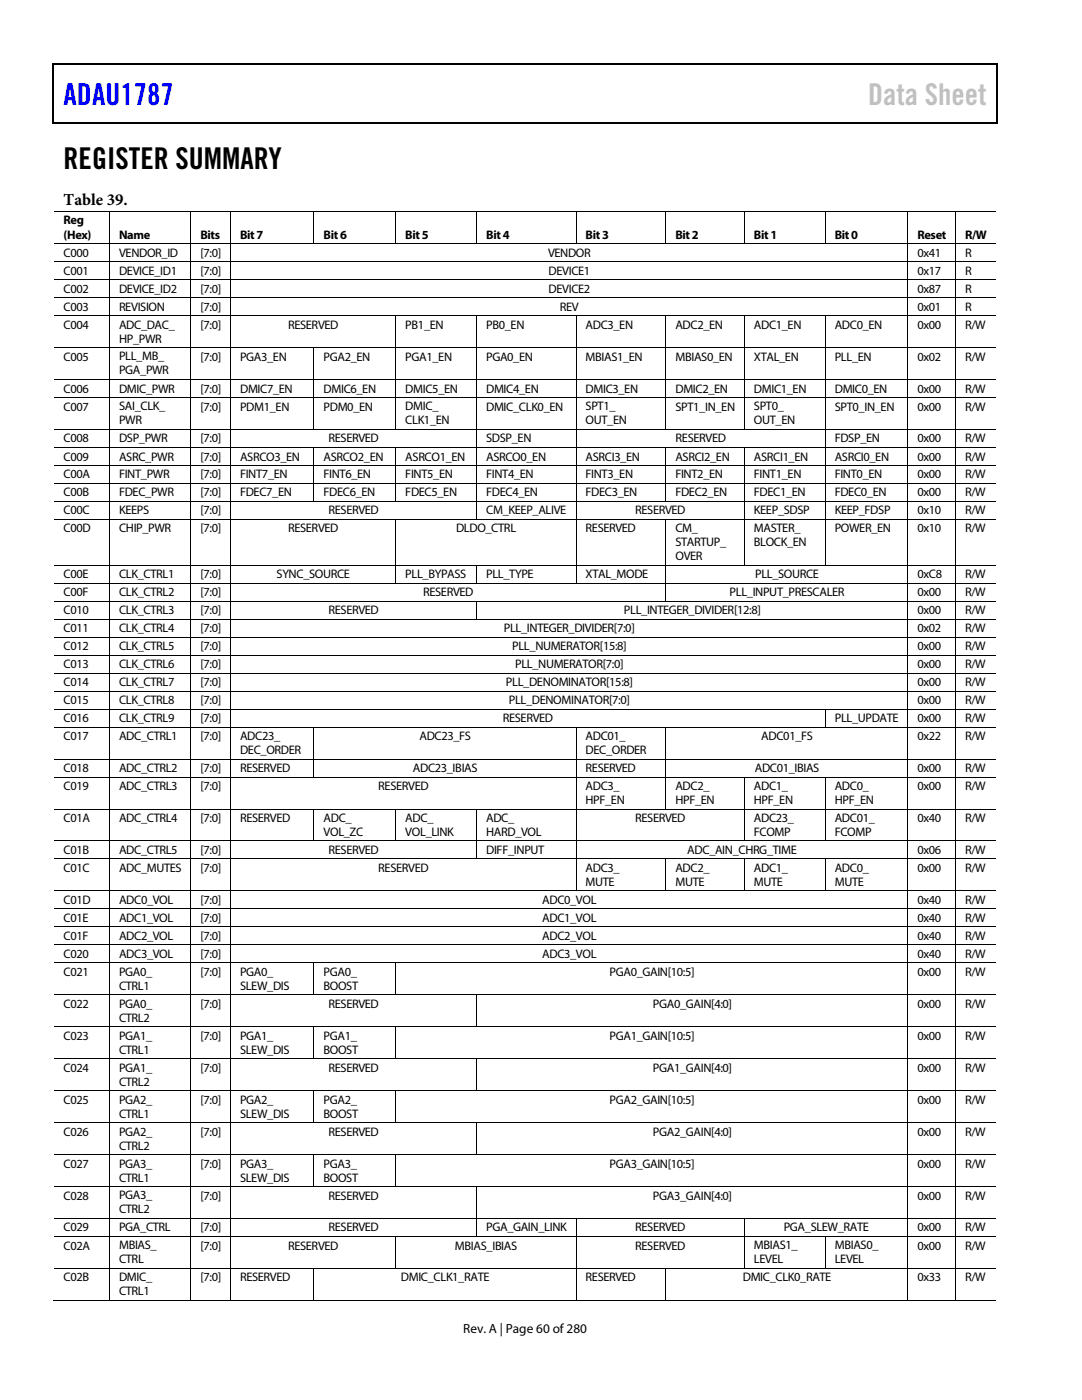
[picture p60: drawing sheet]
<svg xmlns="http://www.w3.org/2000/svg" width="216mm" height="279mm" viewBox="0 0 216 279" stroke-linecap="round" stroke-linejoin="round" font-family="sans-serif">
<defs><g id="words">
<text font-size="6" fill="#00f" x="12.7" y="21">ADAU1787</text>
<text font-size="6" fill="#c0c0c0" x="173.2" y="21">Data Sheet</text>
<text font-size="6" x="12.7" y="33.6">REGISTER SUMMARY</text>
<text font-size="3.3" x="12.7" y="40.9">Table 39.</text>
<text font-size="2.6" x="92.4" y="266">Rev. A | Page 60 of 280</text>
<g font-size="2.5">
<text x="12.7" y="44.8">Reg</text>
<text x="12.7" y="47.6">(Hex)</text>
<text x="23.7" y="47.6">Name</text>
<text x="40" y="47.6">Bits</text>
<text x="47.9" y="47.6">Bit 7</text>
<text x="64.6" y="47.6">Bit 6</text>
<text x="80.9" y="47.6">Bit 5</text>
<text x="97" y="47.6">Bit 4</text>
<text x="116.8" y="47.6">Bit 3</text>
<text x="134.8" y="47.6">Bit 2</text>
<text x="150.4" y="47.6">Bit 1</text>
<text x="166.6" y="47.6">Bit 0</text>
<text x="183.1" y="47.6">Reset</text>
<text x="192.6" y="47.6">R/W</text>
<text x="12.7" y="51.2">C000</text>
<text x="23.7" y="51.2">VENDOR_ID</text>
<text x="40" y="51.2">[7:0]</text>
<text x="109.3" y="51.2">VENDOR</text>
<text x="183.1" y="51.2">0x41</text>
<text x="192.6" y="51.2">R</text>
<text x="12.7" y="54.8">C001</text>
<text x="12.7" y="58.4">C002</text>
<text x="23.7" y="54.8">DEVICE_ID1</text>
<text x="23.7" y="58.4">DEVICE_ID2</text>
<text x="40" y="54.8">[7:0]</text>
<text x="40" y="58.4">[7:0]</text>
<text x="109.5" y="54.8">DEVICE1</text>
<text x="109.5" y="58.4">DEVICE2</text>
<text x="183.1" y="54.8">0x17</text>
<text x="183.1" y="58.4">0x87</text>
<text x="192.6" y="54.8">R</text>
<text x="192.6" y="58.4">R</text>
<text x="12.7" y="62">C003</text>
<text x="12.7" y="65.6">C004</text>
<text x="23.7" y="62">REVISION</text>
<text x="23.7" y="65.6">ADC_DAC_</text>
<text x="40" y="62">[7:0]</text>
<text x="40" y="65.6">[7:0]</text>
<text x="57.5" y="65.6">RESERVED</text>
<text x="80.9" y="65.6">PB1_EN</text>
<text x="97" y="65.6">PB0_EN</text>
<text x="111.7" y="62">REV</text>
<text x="116.8" y="65.6">ADC3_EN</text>
<text x="134.8" y="65.6">ADC2_EN</text>
<text x="150.4" y="65.6">ADC1_EN</text>
<text x="166.6" y="65.6">ADC0_EN</text>
<text x="183.1" y="62">0x01</text>
<text x="183.1" y="65.6">0x00</text>
<text x="192.6" y="62">R</text>
<text x="192.6" y="65.6">R/W</text>
<text x="12.7" y="72">C005</text>
<text x="23.7" y="68.4">HP_PWR</text>
<text x="23.7" y="71.9">PLL_MB_</text>
<text x="40" y="72">[7:0]</text>
<text x="47.9" y="72">PGA3_EN</text>
<text x="64.6" y="72">PGA2_EN</text>
<text x="80.9" y="72">PGA1_EN</text>
<text x="97" y="72">PGA0_EN</text>
<text x="116.8" y="72">MBIAS1_EN</text>
<text x="134.8" y="72">MBIAS0_EN</text>
<text x="150.4" y="72">XTAL_EN</text>
<text x="166.6" y="72">PLL_EN</text>
<text x="183.1" y="72">0x02</text>
<text x="192.6" y="72">R/W</text>
<text x="23.7" y="74.7">PGA_PWR</text>
<text x="12.7" y="78.3">C006</text>
<text x="12.7" y="81.9">C007</text>
<text x="23.7" y="78.3">DMIC_PWR</text>
<text x="23.7" y="81.9">SAI_CLK_</text>
<text x="40" y="78.3">[7:0]</text>
<text x="40" y="81.9">[7:0]</text>
<text x="47.9" y="78.3">DMIC7_EN</text>
<text x="47.9" y="81.9">PDM1_EN</text>
<text x="64.6" y="78.3">DMIC6_EN</text>
<text x="64.6" y="81.9">PDM0_EN</text>
<text x="80.9" y="78.3">DMIC5_EN</text>
<text x="80.9" y="81.9">DMIC_</text>
<text x="97" y="78.3">DMIC4_EN</text>
<text x="97" y="81.9">DMIC_CLK0_EN</text>
<text x="116.8" y="78.3">DMIC3_EN</text>
<text x="116.8" y="81.9">SPT1_</text>
<text x="134.8" y="81.9">SPT1_IN_EN</text>
<text x="134.8" y="78.3">DMIC2_EN</text>
<text x="150.4" y="78.3">DMIC1_EN</text>
<text x="150.4" y="81.9">SPT0_</text>
<text x="166.6" y="78.3">DMIC0_EN</text>
<text x="166.6" y="81.9">SPT0_IN_EN</text>
<text x="183.1" y="78.3">0x00</text>
<text x="183.1" y="81.9">0x00</text>
<text x="192.6" y="78.3">R/W</text>
<text x="192.6" y="81.9">R/W</text>
<text x="12.7" y="88.3">C008</text>
<text x="23.7" y="84.7">PWR</text>
<text x="23.7" y="88.3">DSP_PWR</text>
<text x="40" y="88.3">[7:0]</text>
<text x="65.6" y="88.3">RESERVED</text>
<text x="80.9" y="84.7">CLK1_EN</text>
<text x="97" y="88.3">SDSP_EN</text>
<text x="116.8" y="84.7">OUT_EN</text>
<text x="134.8" y="88.3">RESERVED</text>
<text x="150.4" y="84.7">OUT_EN</text>
<text x="166.6" y="88.3">FDSP_EN</text>
<text x="183.1" y="88.3">0x00</text>
<text x="192.6" y="88.3">R/W</text>
<text x="12.7" y="91.9">C009</text>
<text x="12.7" y="95.5">C00A</text>
<text x="23.7" y="91.9">ASRC_PWR</text>
<text x="23.7" y="95.5">FINT_PWR</text>
<text x="40" y="91.9">[7:0]</text>
<text x="40" y="95.5">[7:0]</text>
<text x="47.9" y="91.9">ASRCO3_EN</text>
<text x="47.9" y="95.5">FINT7_EN</text>
<text x="64.6" y="91.9">ASRCO2_EN</text>
<text x="64.6" y="95.5">FINT6_EN</text>
<text x="80.9" y="91.9">ASRCO1_EN</text>
<text x="80.9" y="95.5">FINT5_EN</text>
<text x="97" y="95.5">FINT4_EN</text>
<text x="97" y="91.9">ASRCO0_EN</text>
<text x="116.8" y="91.9">ASRCI3_EN</text>
<text x="116.8" y="95.5">FINT3_EN</text>
<text x="134.8" y="91.9">ASRCI2_EN</text>
<text x="134.8" y="95.5">FINT2_EN</text>
<text x="150.4" y="91.9">ASRCI1_EN</text>
<text x="150.4" y="95.5">FINT1_EN</text>
<text x="166.6" y="91.9">ASRCI0_EN</text>
<text x="166.6" y="95.5">FINT0_EN</text>
<text x="183.1" y="91.9">0x00</text>
<text x="183.1" y="95.5">0x00</text>
<text x="192.6" y="91.9">R/W</text>
<text x="192.6" y="95.5">R/W</text>
<text x="12.7" y="99.1">C00B</text>
<text x="23.7" y="99.1">FDEC_PWR</text>
<text x="40" y="99.1">[7:0]</text>
<text x="47.9" y="99.1">FDEC7_EN</text>
<text x="64.6" y="99.1">FDEC6_EN</text>
<text x="80.9" y="99.1">FDEC5_EN</text>
<text x="97" y="99.1">FDEC4_EN</text>
<text x="116.8" y="99.1">FDEC3_EN</text>
<text x="134.8" y="99.1">FDEC2_EN</text>
<text x="150.4" y="99.1">FDEC1_EN</text>
<text x="166.6" y="99.1">FDEC0_EN</text>
<text x="183.1" y="99.1">0x00</text>
<text x="192.6" y="99.1">R/W</text>
<text x="12.7" y="102.7">C00C</text>
<text x="12.7" y="106.2">C00D</text>
<text x="23.7" y="102.7">KEEPS</text>
<text x="23.7" y="106.2">CHIP_PWR</text>
<text x="40" y="102.7">[7:0]</text>
<text x="40" y="106.2">[7:0]</text>
<text x="57.5" y="106.2">RESERVED</text>
<text x="65.6" y="102.7">RESERVED</text>
<text x="91" y="106.2">DLDO_CTRL</text>
<text x="97" y="102.7">CM_KEEP_ALIVE</text>
<text x="116.8" y="106.2">RESERVED</text>
<text x="126.7" y="102.7">RESERVED</text>
<text x="134.8" y="106.2">CM_</text>
<text x="150.4" y="106.2">MASTER_</text>
<text x="150.4" y="102.7">KEEP_SDSP</text>
<text x="166.6" y="102.7">KEEP_FDSP</text>
<text x="166.6" y="106.2">POWER_EN</text>
<text x="183.1" y="102.7">0x10</text>
<text x="183.1" y="106.2">0x10</text>
<text x="192.6" y="102.7">R/W</text>
<text x="192.6" y="106.2">R/W</text>
<text x="134.8" y="109">STARTUP_</text>
<text x="134.8" y="111.8">OVER</text>
<text x="150.4" y="109">BLOCK_EN</text>
<text x="12.7" y="115.4">C00E</text>
<text x="12.7" y="119">C00F</text>
<text x="23.7" y="115.4">CLK_CTRL1</text>
<text x="23.7" y="119">CLK_CTRL2</text>
<text x="40" y="115.4">[7:0]</text>
<text x="40" y="119">[7:0]</text>
<text x="55.2" y="115.4">SYNC_SOURCE</text>
<text x="80.9" y="115.4">PLL_BYPASS</text>
<text x="84.4" y="119">RESERVED</text>
<text x="97" y="115.4">PLL_TYPE</text>
<text x="116.8" y="115.4">XTAL_MODE</text>
<text x="145.6" y="119">PLL_INPUT_PRESCALER</text>
<text x="150.7" y="115.4">PLL_SOURCE</text>
<text x="183.1" y="115.4">0xC8</text>
<text x="183.1" y="119">0x00</text>
<text x="192.6" y="115.4">R/W</text>
<text x="192.6" y="119">R/W</text>
<text x="12.7" y="122.6">C010</text>
<text x="23.7" y="122.6">CLK_CTRL3</text>
<text x="40" y="122.6">[7:0]</text>
<text x="65.6" y="122.6">RESERVED</text>
<text x="124.5" y="122.6">PLL_INTEGER_DIVIDER[12:8]</text>
<text x="183.1" y="122.6">0x00</text>
<text x="192.6" y="122.6">R/W</text>
<text x="12.7" y="126.2">C011</text>
<text x="12.7" y="129.8">C012</text>
<text x="23.7" y="126.2">CLK_CTRL4</text>
<text x="23.7" y="129.8">CLK_CTRL5</text>
<text x="40" y="126.2">[7:0]</text>
<text x="40" y="129.8">[7:0]</text>
<text x="100.5" y="126.2">PLL_INTEGER_DIVIDER[7:0]</text>
<text x="102.2" y="129.8">PLL_NUMERATOR[15:8]</text>
<text x="183.1" y="129.8">0x00</text>
<text x="183.1" y="126.2">0x02</text>
<text x="192.6" y="129.8">R/W</text>
<text x="192.6" y="126.2">R/W</text>
<text x="12.7" y="133.3">C013</text>
<text x="12.7" y="136.9">C014</text>
<text x="23.7" y="133.3">CLK_CTRL6</text>
<text x="23.7" y="136.9">CLK_CTRL7</text>
<text x="40" y="133.3">[7:0]</text>
<text x="40" y="136.9">[7:0]</text>
<text x="100.9" y="136.9">PLL_DENOMINATOR[15:8]</text>
<text x="102.8" y="133.3">PLL_NUMERATOR[7:0]</text>
<text x="183.1" y="136.9">0x00</text>
<text x="183.1" y="133.3">0x00</text>
<text x="192.6" y="136.9">R/W</text>
<text x="192.6" y="133.3">R/W</text>
<text x="12.7" y="140.5">C015</text>
<text x="23.7" y="140.5">CLK_CTRL8</text>
<text x="40" y="140.5">[7:0]</text>
<text x="101.5" y="140.5">PLL_DENOMINATOR[7:0]</text>
<text x="183.1" y="140.5">0x00</text>
<text x="192.6" y="140.5">R/W</text>
<text x="12.7" y="144.1">C016</text>
<text x="12.7" y="147.7">C017</text>
<text x="23.7" y="144.1">CLK_CTRL9</text>
<text x="23.7" y="147.7">ADC_CTRL1</text>
<text x="40" y="144.1">[7:0]</text>
<text x="40" y="147.7">[7:0]</text>
<text x="47.9" y="147.7">ADC23_</text>
<text x="83.7" y="147.7">ADC23_FS</text>
<text x="100.3" y="144.1">RESERVED</text>
<text x="116.8" y="147.7">ADC01_</text>
<text x="151.9" y="147.7">ADC01_FS</text>
<text x="166.6" y="144.1">PLL_UPDATE</text>
<text x="183.1" y="147.7">0x22</text>
<text x="183.1" y="144.1">0x00</text>
<text x="192.6" y="147.7">R/W</text>
<text x="192.6" y="144.1">R/W</text>
<text x="12.7" y="154.1">C018</text>
<text x="23.7" y="154.1">ADC_CTRL2</text>
<text x="40" y="154.1">[7:0]</text>
<text x="47.9" y="150.5">DEC_ORDER</text>
<text x="47.9" y="154.1">RESERVED</text>
<text x="82.4" y="154.1">ADC23_IBIAS</text>
<text x="116.8" y="150.5">DEC_ORDER</text>
<text x="116.8" y="154.1">RESERVED</text>
<text x="150.6" y="154.1">ADC01_IBIAS</text>
<text x="183.1" y="154.1">0x00</text>
<text x="192.6" y="154.1">R/W</text>
<text x="12.7" y="157.7">C019</text>
<text x="23.7" y="157.7">ADC_CTRL3</text>
<text x="40" y="157.7">[7:0]</text>
<text x="75.5" y="157.7">RESERVED</text>
<text x="116.8" y="157.6">ADC3_</text>
<text x="116.8" y="160.4">HPF_EN</text>
<text x="134.8" y="157.6">ADC2_</text>
<text x="134.8" y="160.4">HPF_EN</text>
<text x="150.4" y="157.6">ADC1_</text>
<text x="150.4" y="160.4">HPF_EN</text>
<text x="166.6" y="157.6">ADC0_</text>
<text x="166.6" y="160.4">HPF_EN</text>
<text x="183.1" y="157.7">0x00</text>
<text x="192.6" y="157.7">R/W</text>
<text x="12.7" y="164">C01A</text>
<text x="23.7" y="164">ADC_CTRL4</text>
<text x="40" y="164">[7:0]</text>
<text x="47.9" y="164">RESERVED</text>
<text x="64.6" y="164">ADC_</text>
<text x="64.6" y="166.8">VOL_ZC</text>
<text x="80.9" y="164">ADC_</text>
<text x="80.9" y="166.8">VOL_LINK</text>
<text x="97" y="164">ADC_</text>
<text x="97" y="166.8">HARD_VOL</text>
<text x="126.7" y="164">RESERVED</text>
<text x="150.4" y="164">ADC23_</text>
<text x="150.4" y="166.8">FCOMP</text>
<text x="166.6" y="164">ADC01_</text>
<text x="166.6" y="166.8">FCOMP</text>
<text x="183.1" y="164">0x40</text>
<text x="192.6" y="164">R/W</text>
<text x="12.7" y="170.4">C01B</text>
<text x="23.7" y="170.4">ADC_CTRL5</text>
<text x="40" y="170.4">[7:0]</text>
<text x="65.6" y="170.4">RESERVED</text>
<text x="97" y="170.4">DIFF_INPUT</text>
<text x="116.8" y="174">ADC3_</text>
<text x="134.8" y="174">ADC2_</text>
<text x="137.1" y="170.4">ADC_AIN_CHRG_TIME</text>
<text x="150.4" y="174">ADC1_</text>
<text x="166.6" y="174">ADC0_</text>
<text x="183.1" y="170.4">0x06</text>
<text x="192.6" y="170.4">R/W</text>
<text x="12.7" y="174">C01C</text>
<text x="23.7" y="174">ADC_MUTES</text>
<text x="40" y="174">[7:0]</text>
<text x="75.5" y="174">RESERVED</text>
<text x="116.8" y="176.8">MUTE</text>
<text x="134.8" y="176.8">MUTE</text>
<text x="150.4" y="176.8">MUTE</text>
<text x="166.6" y="176.8">MUTE</text>
<text x="183.1" y="174">0x00</text>
<text x="192.6" y="174">R/W</text>
<text x="12.7" y="180.4">C01D</text>
<text x="12.7" y="184">C01E</text>
<text x="23.7" y="180.4">ADC0_VOL</text>
<text x="23.7" y="184">ADC1_VOL</text>
<text x="40" y="180.4">[7:0]</text>
<text x="40" y="184">[7:0]</text>
<text x="108.2" y="180.4">ADC0_VOL</text>
<text x="108.2" y="184">ADC1_VOL</text>
<text x="183.1" y="180.4">0x40</text>
<text x="183.1" y="184">0x40</text>
<text x="192.6" y="180.4">R/W</text>
<text x="192.6" y="184">R/W</text>
<text x="12.7" y="187.6">C01F</text>
<text x="12.7" y="191.2">C020</text>
<text x="23.7" y="187.6">ADC2_VOL</text>
<text x="23.7" y="191.2">ADC3_VOL</text>
<text x="40" y="187.6">[7:0]</text>
<text x="40" y="191.2">[7:0]</text>
<text x="108.2" y="187.6">ADC2_VOL</text>
<text x="108.2" y="191.2">ADC3_VOL</text>
<text x="183.1" y="187.6">0x40</text>
<text x="183.1" y="191.2">0x40</text>
<text x="192.6" y="187.6">R/W</text>
<text x="192.6" y="191.2">R/W</text>
<text x="12.7" y="194.7">C021</text>
<text x="23.7" y="194.7">PGA0_</text>
<text x="23.7" y="197.5">CTRL1</text>
<text x="40" y="194.7">[7:0]</text>
<text x="47.9" y="194.7">PGA0_</text>
<text x="47.9" y="197.5">SLEW_DIS</text>
<text x="64.6" y="194.7">PGA0_</text>
<text x="64.6" y="197.5">BOOST</text>
<text x="121.6" y="194.7">PGA0_GAIN[10:5]</text>
<text x="183.1" y="194.7">0x00</text>
<text x="192.6" y="194.7">R/W</text>
<text x="12.7" y="201.1">C022</text>
<text x="23.7" y="201.1">PGA0_</text>
<text x="23.7" y="203.9">CTRL2</text>
<text x="40" y="201.1">[7:0]</text>
<text x="65.6" y="201.1">RESERVED</text>
<text x="130.3" y="201.1">PGA0_GAIN[4:0]</text>
<text x="183.1" y="201.1">0x00</text>
<text x="192.6" y="201.1">R/W</text>
<text x="12.7" y="207.5">C023</text>
<text x="23.7" y="207.5">PGA1_</text>
<text x="40" y="207.5">[7:0]</text>
<text x="47.9" y="207.5">PGA1_</text>
<text x="64.6" y="207.5">PGA1_</text>
<text x="121.6" y="207.5">PGA1_GAIN[10:5]</text>
<text x="183.1" y="207.5">0x00</text>
<text x="192.6" y="207.5">R/W</text>
<text x="12.7" y="213.9">C024</text>
<text x="23.7" y="210.3">CTRL1</text>
<text x="23.7" y="213.9">PGA1_</text>
<text x="40" y="213.9">[7:0]</text>
<text x="47.9" y="210.3">SLEW_DIS</text>
<text x="64.6" y="210.3">BOOST</text>
<text x="65.6" y="213.9">RESERVED</text>
<text x="130.3" y="213.9">PGA1_GAIN[4:0]</text>
<text x="183.1" y="213.9">0x00</text>
<text x="192.6" y="213.9">R/W</text>
<text x="12.7" y="220.3">C025</text>
<text x="23.7" y="216.7">CTRL2</text>
<text x="23.7" y="220.2">PGA2_</text>
<text x="40" y="220.3">[7:0]</text>
<text x="47.9" y="220.2">PGA2_</text>
<text x="64.6" y="220.2">PGA2_</text>
<text x="121.6" y="220.3">PGA2_GAIN[10:5]</text>
<text x="183.1" y="220.3">0x00</text>
<text x="192.6" y="220.3">R/W</text>
<text x="12.7" y="226.6">C026</text>
<text x="23.7" y="223">CTRL1</text>
<text x="23.7" y="226.6">PGA2_</text>
<text x="40" y="226.6">[7:0]</text>
<text x="47.9" y="223">SLEW_DIS</text>
<text x="64.6" y="223">BOOST</text>
<text x="65.6" y="226.6">RESERVED</text>
<text x="130.3" y="226.6">PGA2_GAIN[4:0]</text>
<text x="183.1" y="226.6">0x00</text>
<text x="192.6" y="226.6">R/W</text>
<text x="12.7" y="233">C027</text>
<text x="23.7" y="229.4">CTRL2</text>
<text x="23.7" y="233">PGA3_</text>
<text x="40" y="233">[7:0]</text>
<text x="47.9" y="233">PGA3_</text>
<text x="64.6" y="233">PGA3_</text>
<text x="121.6" y="233">PGA3_GAIN[10:5]</text>
<text x="183.1" y="233">0x00</text>
<text x="192.6" y="233">R/W</text>
<text x="12.7" y="239.4">C028</text>
<text x="23.7" y="235.8">CTRL1</text>
<text x="23.7" y="239.4">PGA3_</text>
<text x="40" y="239.4">[7:0]</text>
<text x="47.9" y="235.8">SLEW_DIS</text>
<text x="64.6" y="235.8">BOOST</text>
<text x="65.6" y="239.4">RESERVED</text>
<text x="130.3" y="239.4">PGA3_GAIN[4:0]</text>
<text x="183.1" y="239.4">0x00</text>
<text x="192.6" y="239.4">R/W</text>
<text x="12.7" y="245.8">C029</text>
<text x="23.7" y="242.2">CTRL2</text>
<text x="23.7" y="245.8">PGA_CTRL</text>
<text x="40" y="245.8">[7:0]</text>
<text x="65.6" y="245.8">RESERVED</text>
<text x="97" y="245.8">PGA_GAIN_LINK</text>
<text x="126.7" y="245.8">RESERVED</text>
<text x="156.4" y="245.8">PGA_SLEW_RATE</text>
<text x="183.1" y="245.8">0x00</text>
<text x="192.6" y="245.8">R/W</text>
<text x="12.7" y="249.4">C02A</text>
<text x="23.7" y="249.3">MBIAS_</text>
<text x="40" y="249.4">[7:0]</text>
<text x="57.5" y="249.4">RESERVED</text>
<text x="90.8" y="249.4">MBIAS_IBIAS</text>
<text x="126.7" y="249.4">RESERVED</text>
<text x="150.4" y="249.3">MBIAS1_</text>
<text x="166.6" y="249.3">MBIAS0_</text>
<text x="183.1" y="249.4">0x00</text>
<text x="192.6" y="249.4">R/W</text>
<text x="12.7" y="255.7">C02B</text>
<text x="23.7" y="252.1">CTRL</text>
<text x="23.7" y="255.7">DMIC_</text>
<text x="40" y="255.7">[7:0]</text>
<text x="47.9" y="255.7">RESERVED</text>
<text x="80" y="255.7">DMIC_CLK1_RATE</text>
<text x="116.8" y="255.7">RESERVED</text>
<text x="148.2" y="255.7">DMIC_CLK0_RATE</text>
<text x="150.4" y="252.1">LEVEL</text>
<text x="166.6" y="252.1">LEVEL</text>
<text x="183.1" y="255.7">0x33</text>
<text x="192.6" y="255.7">R/W</text>
<text x="23.7" y="258.5">CTRL1</text>
</g>
</g></defs>
<path d="M10.5 12.7h.3v1h-.3zM198.8 12.7h.2v1h-.2zM198.8 12.7h.2v.3h-.2zM198.8 24.4h.2v.3h-.2z" fill="#000"/>
<path d="M10.5 12.8h188.3M10.7 13.7v11M198.9 13.7v11M10.5 24.5h188.3" fill="none" stroke="#000" stroke-width=".25"/>
<g fill="none" stroke="#000" stroke-width=".2">
<path d="M10.8 42.2h188M10.8 48.6h188M10.8 52.2h188M10.8 55.8h188M10.8 59.4h188M21.8 42.2v6.4M21.8 48.7v3.5M21.8 52.3v3.5M21.8 55.9v3.5M21.8 59.5v3.4M38.1 42.2v6.4M38.1 48.7v3.5"/>
<path d="M38.1 52.3v3.5M38.1 55.9v3.5M38.1 59.5v3.4M46 42.2v6.4M46 48.7v3.5M46 52.3v3.5M46 55.9v3.5M46 59.5v3.4M62.7 42.2v6.4M79 42.2v6.4M95.1 42.2v6.4M114.9 42.2v6.4"/>
<path d="M132.9 42.2v6.4M148.5 42.2v6.4M164.7 42.2v6.4M181.2 42.2v6.4M181.2 48.7v3.5M181.2 52.3v3.5M181.2 55.9v3.5M181.2 59.5v3.4M190.7 42.2v6.4M190.7 48.7v3.5M190.7 52.3v3.5M190.7 55.9v3.5"/>
<path d="M190.7 59.5v3.4M10.8 63h188M10.8 69.4h188M10.8 75.8h188M10.8 79.4h188M21.8 63v6.3M21.8 69.4v6.3M21.8 75.8v3.5M21.8 79.4v6.3M38.1 63v6.3M38.1 69.4v6.3M38.1 75.8v3.5"/>
<path d="M38.1 79.4v6.3M46 63v6.3M46 69.4v6.3M46 75.8v3.5M46 79.4v6.3M62.7 69.4v6.3M62.7 75.8v3.5M62.7 79.4v6.3M79 63v6.3M79 69.4v6.3M79 75.8v3.5M79 79.4v6.3"/>
<path d="M95.1 63v6.3M95.1 69.4v6.3M95.1 75.8v3.5M95.1 79.4v6.3M114.9 63v6.3M114.9 69.4v6.3M114.9 75.8v3.5M114.9 79.4v6.3M132.9 63v6.3M132.9 69.4v6.3M132.9 75.8v3.5M132.9 79.4v6.3"/>
<path d="M148.5 63v6.3M148.5 69.4v6.3M148.5 75.8v3.5M148.5 79.4v6.3M164.7 63v6.3M164.7 69.4v6.3M164.7 75.8v3.5M164.7 79.4v6.3M181.2 63v6.3M181.2 69.4v6.3M181.2 75.8v3.5M181.2 79.4v6.3"/>
<path d="M190.7 63v6.3M190.7 69.4v6.3M190.7 75.8v3.5M190.7 79.4v6.3M10.8 85.7h188M10.8 89.3h188M10.8 92.9h188M10.8 96.5h188M21.8 85.8v3.5M21.8 89.3v3.6M21.8 92.9v3.5M21.8 96.5v3.5"/>
<path d="M38.1 85.8v3.5M38.1 89.3v3.6M38.1 92.9v3.5M38.1 96.5v3.5M46 85.8v3.5M46 89.3v3.6M46 92.9v3.5M46 96.5v3.5M62.7 89.3v3.6M62.7 92.9v3.5M62.7 96.5v3.5M79 89.3v3.6"/>
<path d="M79 92.9v3.5M79 96.5v3.5M95.1 85.8v3.5M95.1 89.3v3.6M95.1 92.9v3.5M95.1 96.5v3.5M114.9 85.8v3.5M114.9 89.3v3.6M114.9 92.9v3.5M114.9 96.5v3.5M132.9 89.3v3.6M132.9 92.9v3.5"/>
<path d="M132.9 96.5v3.5M148.5 89.3v3.6M148.5 92.9v3.5M148.5 96.5v3.5M164.7 85.8v3.5M164.7 89.3v3.6M164.7 92.9v3.5M164.7 96.5v3.5M181.2 85.8v3.5M181.2 89.3v3.6M181.2 92.9v3.5M181.2 96.5v3.5"/>
<path d="M190.7 85.8v3.5M190.7 89.3v3.6M190.7 92.9v3.5M190.7 96.5v3.5M10.8 100.1h188M10.8 103.7h188M10.8 112.8h188M10.8 116.4h188M10.8 120h188M21.8 100.1v3.5M21.8 103.7v9.1M21.8 112.9v3.5"/>
<path d="M21.8 116.5v3.5M38.1 100.1v3.5M38.1 103.7v9.1M38.1 112.9v3.5M38.1 116.5v3.5M46 100.1v3.5M46 103.7v9.1M46 112.9v3.5M46 116.5v3.5M79 103.7v9.1M79 112.9v3.5M95.1 100.1v3.5"/>
<path d="M95.1 112.9v3.5M114.9 100.1v3.5M114.9 103.7v9.1M114.9 112.9v3.5M132.9 103.7v9.1M132.9 112.9v3.5M132.9 116.5v3.5M148.5 100.1v3.5M148.5 103.7v9.1M164.7 100.1v3.5M164.7 103.7v9.1M181.2 100.1v3.5"/>
<path d="M181.2 103.7v9.1M181.2 112.9v3.5M181.2 116.5v3.5M190.7 100.1v3.5M190.7 103.7v9.1M190.7 112.9v3.5M190.7 116.5v3.5M10.8 123.6h188M10.8 127.2h188M10.8 130.8h188M10.8 134.3h188M10.8 137.9h188"/>
<path d="M21.8 120v3.5M21.8 123.6v3.5M21.8 127.2v3.5M21.8 130.8v3.5M21.8 134.4v3.5M21.8 138v3.5M38.1 120v3.5M38.1 123.6v3.5M38.1 127.2v3.5M38.1 130.8v3.5M38.1 134.4v3.5M38.1 138v3.5"/>
<path d="M46 120v3.5M46 123.6v3.5M46 127.2v3.5M46 130.8v3.5M46 134.4v3.5M46 138v3.5M95.1 120v3.5M181.2 120v3.5M181.2 123.6v3.5M181.2 127.2v3.5M181.2 130.8v3.5M181.2 134.4v3.5"/>
<path d="M181.2 138v3.5M190.7 120v3.5M190.7 123.6v3.5M190.7 127.2v3.5M190.7 130.8v3.5M190.7 134.4v3.5M190.7 138v3.5M10.8 141.5h188M10.8 145.1h188M10.8 151.5h188M10.8 155.1h188M21.8 141.6v3.5"/>
<path d="M21.8 145.2v6.2M21.8 151.5v3.5M21.8 155.1v6.3M38.1 141.6v3.5M38.1 145.2v6.2M38.1 151.5v3.5M38.1 155.1v6.3M46 141.6v3.5M46 145.2v6.2M46 151.5v3.5M46 155.1v6.3M62.7 145.2v6.2"/>
<path d="M62.7 151.5v3.5M114.9 145.2v6.2M114.9 151.5v3.5M114.9 155.1v6.3M132.9 145.2v6.2M132.9 151.5v3.5M132.9 155.1v6.3M148.5 155.1v6.3M164.7 141.6v3.5M164.7 155.1v6.3M181.2 141.6v3.5M181.2 145.2v6.2"/>
<path d="M181.2 151.5v3.5M181.2 155.1v6.3M190.7 141.6v3.5M190.7 145.2v6.2M190.7 151.5v3.5M190.7 155.1v6.3M10.8 161.5h188M10.8 167.8h188M10.8 171.4h188M10.8 177.8h188M21.8 161.5v6.3M21.8 167.9v3.5"/>
<path d="M21.8 171.5v6.3M21.8 177.8v3.6M38.1 161.5v6.3M38.1 167.9v3.5M38.1 171.5v6.3M38.1 177.8v3.6M46 161.5v6.3M46 167.9v3.5M46 171.5v6.3M46 177.8v3.6M62.7 161.5v6.3M79 161.5v6.3"/>
<path d="M95.1 161.5v6.3M95.1 167.9v3.5M114.9 161.5v6.3M114.9 167.9v3.5M114.9 171.5v6.3M132.9 171.5v6.3M148.5 161.5v6.3M148.5 171.5v6.3M164.7 161.5v6.3M164.7 171.5v6.3M181.2 161.5v6.3M181.2 167.9v3.5"/>
<path d="M181.2 171.5v6.3M181.2 177.8v3.6M190.7 161.5v6.3M190.7 167.9v3.5M190.7 171.5v6.3M190.7 177.8v3.6M10.8 181.4h188M10.8 185h188M10.8 188.6h188M10.8 192.2h188M10.8 198.5h188M21.8 181.4v3.5"/>
<path d="M21.8 185v3.5M21.8 188.6v3.5M21.8 192.2v6.3M21.8 198.6v6.3M38.1 181.4v3.5M38.1 185v3.5M38.1 188.6v3.5M38.1 192.2v6.3M38.1 198.6v6.3M46 181.4v3.5M46 185v3.5M46 188.6v3.5"/>
<path d="M46 192.2v6.3M46 198.6v6.3M62.7 192.2v6.3M79 192.2v6.3M95.1 198.6v6.3M181.2 181.4v3.5M181.2 185v3.5M181.2 188.6v3.5M181.2 192.2v6.3M181.2 198.6v6.3M190.7 181.4v3.5M190.7 185v3.5"/>
<path d="M190.7 188.6v3.5M190.7 192.2v6.3M190.7 198.6v6.3M10.8 204.9h188M10.8 211.3h188M10.8 217.7h188M21.8 205v6.2M21.8 211.3v6.3M21.8 217.7v6.3M38.1 205v6.2M38.1 211.3v6.3M38.1 217.7v6.3"/>
<path d="M46 205v6.2M46 211.3v6.3M46 217.7v6.3M62.7 205v6.2M62.7 217.7v6.3M79 205v6.2M79 217.7v6.3M95.1 211.3v6.3M181.2 205v6.2M181.2 211.3v6.3M181.2 217.7v6.3M190.7 205v6.2"/>
<path d="M190.7 211.3v6.3M190.7 217.7v6.3M10.8 224h188M10.8 230.4h188M10.8 236.8h188M21.8 224.1v6.3M21.8 230.5v6.3M21.8 236.9v6.2M38.1 224.1v6.3M38.1 230.5v6.3M38.1 236.9v6.2M46 224.1v6.3"/>
<path d="M46 230.5v6.3M46 236.9v6.2M62.7 230.5v6.3M79 230.5v6.3M95.1 224.1v6.3M95.1 236.9v6.2M181.2 224.1v6.3M181.2 230.5v6.3M181.2 236.9v6.2M190.7 224.1v6.3M190.7 230.5v6.3M190.7 236.9v6.2"/>
<path d="M10.5 259.5h11.3M10.8 243.2h188M10.8 246.8h188M10.8 253.2h188M21.8 243.2v3.5M21.8 246.8v6.3M21.8 253.2v6.4M21.9 259.5h16.1M38.1 243.2v3.5M38.1 246.8v6.3M38.1 253.2v6.4M38.1 259.5h7.9"/>
<path d="M46 243.2v3.5M46 246.8v6.3M46 253.2v6.4M46 259.5h16.6M62.7 253.2v6.4M62.7 259.5h52.2M79 246.8v6.3M95.1 243.2v3.5M114.9 243.2v3.5M114.9 246.8v6.3M114.9 253.2v6.4M132.9 253.2v6.4l-17.9-.1"/>
<path d="M132.9 259.5h48.2M148.5 243.2v3.5M148.5 246.8v6.3M164.7 246.8v6.3M181.2 243.2v3.5M181.2 246.8v6.3M181.2 253.2v6.4M181.2 259.5h9.4M190.7 243.2v3.5M190.7 246.8v6.3M190.7 253.2v6.4M190.7 259.5h8.1"/>
</g>
<use href="#words"/>
</svg>
